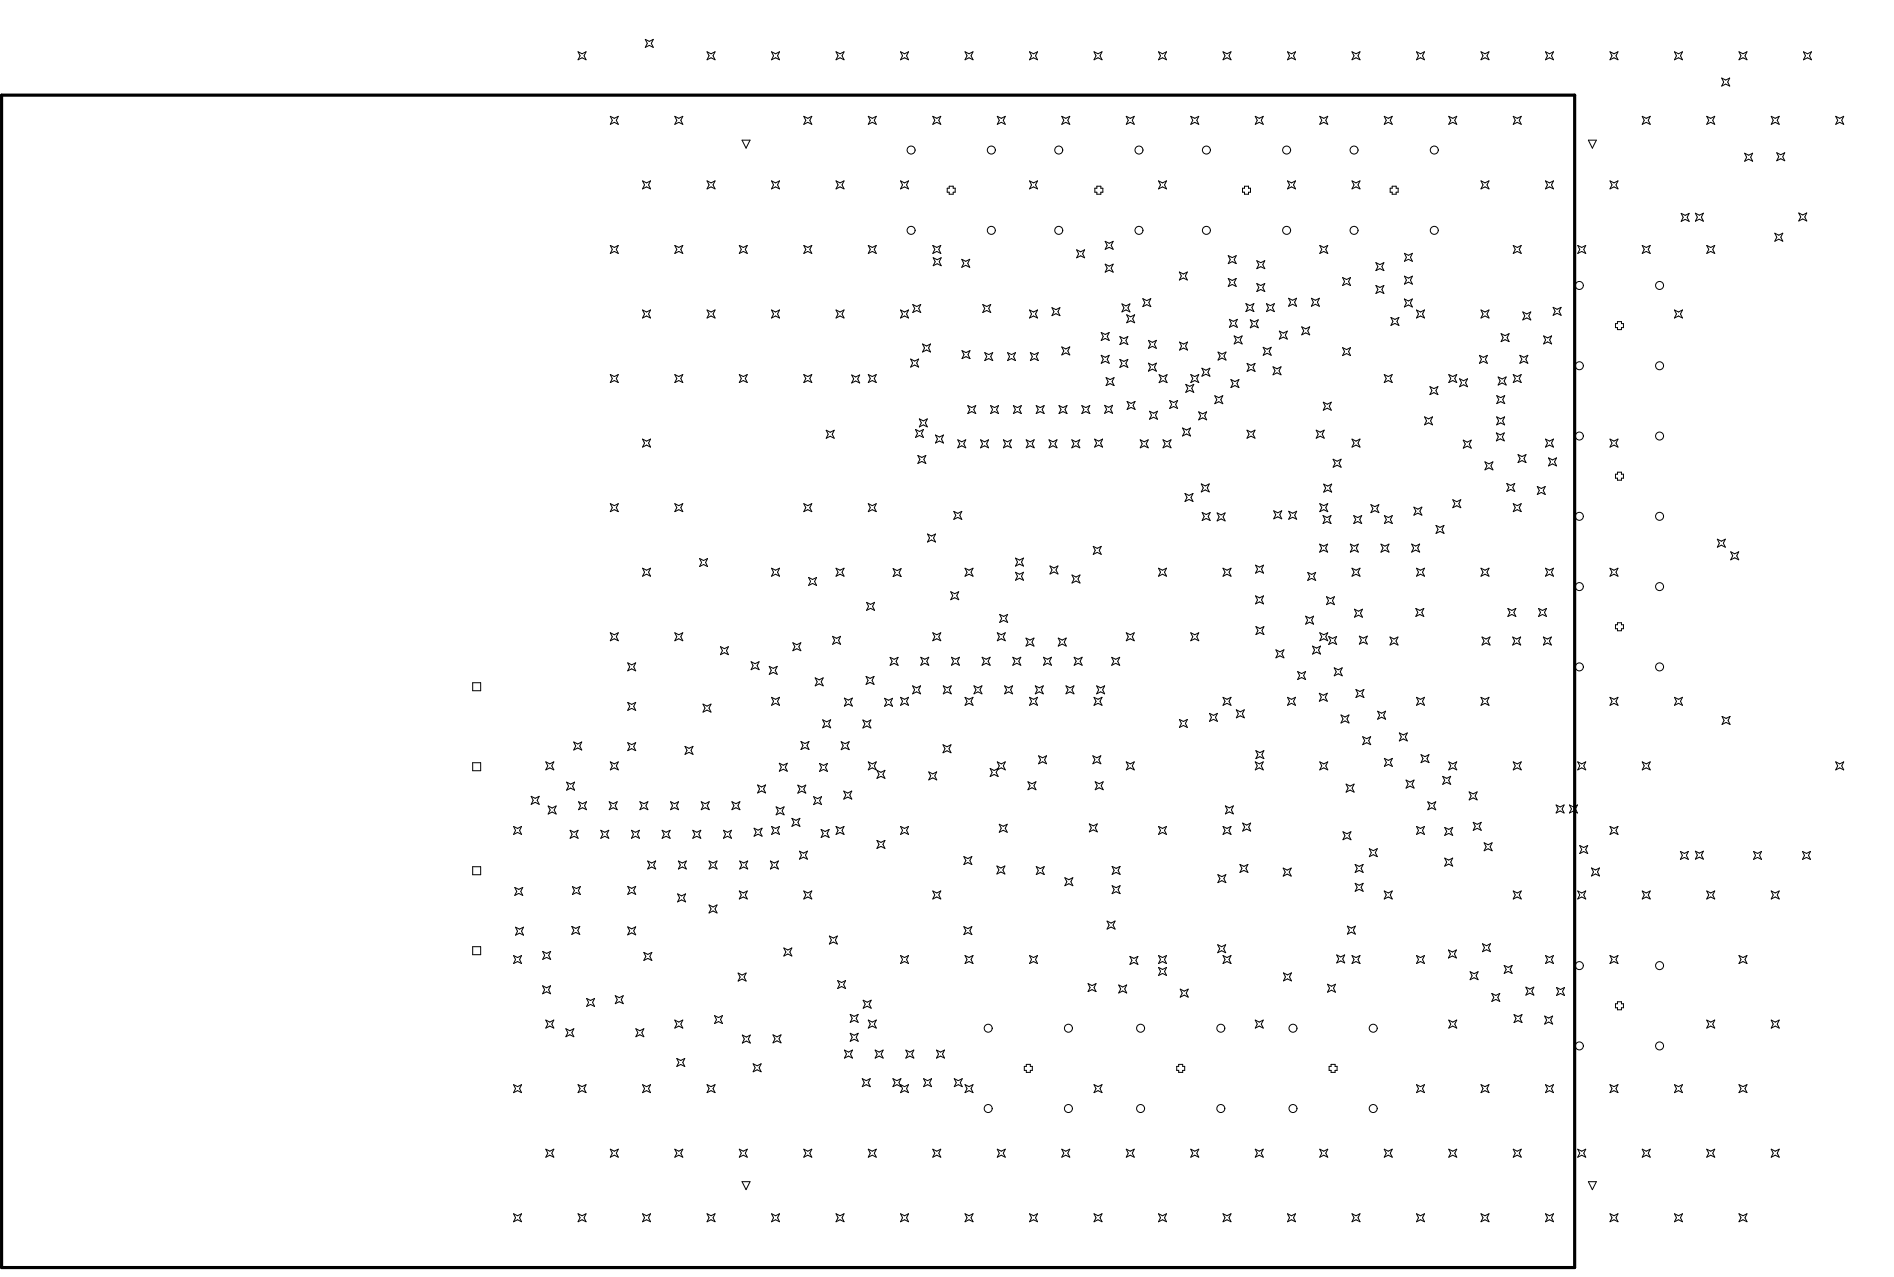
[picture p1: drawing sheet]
<svg xmlns="http://www.w3.org/2000/svg" width="401mm" height="270mm" viewBox="0 0 401 270" stroke-linecap="round" stroke-linejoin="round" font-family="sans-serif">
<g fill="none" stroke="#000" stroke-width=".21">
<path d="M122.3 11l.9 .4 .8-.4-.4 .8 .4 .8-.8-.4-.9 .4 .4-.8zM136.5 8.3l.9 .5 .8-.5-.4 .9 .4 .8-.8-.4-.9 .4 .5-.8zM149.6 11l.9 .4 .8-.4-.4 .8 .4 .8-.8-.4-.9 .4 .4-.8zM163.3 11l.8 .4 .8-.4-.4 .8 .4 .8-.8-.4-.8 .4 .4-.8zM176.9 11l.8 .4 .9-.4-.4 .8 .4 .8-.9-.4-.8 .4 .4-.8zM190.5 11l.9 .4 .8-.4-.4 .8 .4 .8-.8-.4-.9 .4 .5-.8zM204.2 11l.8 .4 .9-.4-.4 .8 .4 .8-.9-.4-.8 .4 .4-.8zM217.8 11l.9 .4 .8-.4-.4 .8 .4 .8-.8-.4-.9 .4 .5-.8zM231.5 11l.8 .4 .9-.4-.4 .8 .4 .8-.9-.4-.8 .4 .4-.8zM245.1 11l.9 .4 .8-.4-.4 .8 .4 .8-.8-.4-.9 .4 .5-.8zM258.8 11l.8 .4 .9-.4-.5 .8 .5 .8-.9-.4-.8 .4 .4-.8zM272.4 11l.9 .4 .8-.4-.4 .8 .4 .8-.8-.4-.9 .4 .5-.8z"/>
<path d="M286.1 11l.8 .4 .9-.4-.5 .8 .5 .8-.9-.4-.8 .4 .4-.8zM299.7 11l.9 .4 .8-.4-.4 .8 .4 .8-.8-.4-.9 .4 .4-.8zM313.4 11l.8 .4 .9-.4-.5 .8 .5 .8-.9-.4-.8 .4 .4-.8zM327 11l.9 .4 .8-.4-.4 .8 .4 .8-.8-.4-.9 .4 .4-.8zM340.7 11l.8 .4 .9-.4-.5 .8 .5 .8-.9-.4-.8 .4 .4-.8zM354.3 11l.9 .4 .8-.4-.4 .8 .4 .8-.8-.4-.9 .4 .4-.8zM364.3 16.5l.8 .4 .9-.4-.4 .9 .4 .8-.9-.4-.8 .4 .4-.8zM368 11l.8 .4 .8-.4-.4 .8 .4 .8-.8-.4-.8 .4 .4-.8zM381.6 11l.8 .4 .9-.4-.4 .8 .4 .8-.9-.4-.8 .4 .4-.8zM129.1 24.6l.9 .4 .8-.4-.4 .9 .4 .8-.8-.4-.9 .4 .5-.8zM136 38.3l.8 .4 .9-.4-.5 .8 .5 .9-.9-.5-.8 .5 .4-.9zM142.8 24.6l.8 .4 .9-.4-.4 .9 .4 .8-.9-.4-.8 .4 .4-.8z"/>
<path d="M149.6 38.3l.9 .4 .8-.4-.4 .8 .4 .9-.8-.5-.9 .5 .4-.9zM157 29.7h1.7l-.8 1.7zM163.3 38.3l.8 .4 .8-.4-.4 .8 .4 .9-.8-.5-.8 .5 .4-.9zM170.1 24.6l.8 .4 .9-.4-.5 .9 .5 .8-.9-.4-.8 .4 .4-.8zM176.9 38.3l.8 .4 .9-.4-.4 .8 .4 .9-.9-.5-.8 .5 .4-.9zM183.7 24.6l.9 .4 .8-.4-.4 .9 .4 .8-.8-.4-.9 .4 .4-.8zM190.5 38.3l.9 .4 .8-.4-.4 .8 .4 .9-.8-.5-.9 .5 .5-.9zM197.4 24.6l.8 .4 .9-.4-.5 .9 .5 .8-.9-.4-.8 .4 .4-.8zM200.8 39.4h.9v.4h.4v.9h-.4v.4h-.9v-.4h-.4v-.9h.4zM211 24.6l.9 .4 .8-.4-.4 .9 .4 .8-.8-.4-.9 .4 .4-.8zM217.8 38.3l.9 .4 .8-.4-.4 .8 .4 .9-.8-.5-.9 .5 .5-.9zM224.7 24.6l.8 .4 .9-.4-.5 .9 .5 .8-.9-.4-.8 .4 .4-.8z"/>
<path d="M232.1 39.4h.8v.4h.5v.9h-.5v.4h-.8v-.4h-.4v-.9h.4zM238.3 24.6l.9 .4 .8-.4-.4 .9 .4 .8-.8-.4-.9 .4 .4-.8zM245.1 38.3l.9 .4 .8-.4-.4 .8 .4 .9-.8-.5-.9 .5 .5-.9zM252 24.6l.8 .4 .8-.4-.4 .9 .4 .8-.8-.4-.8 .4 .4-.8zM263.3 39.4h.9v.4h.4v.9h-.4v.4h-.9v-.4h-.4v-.9h.4zM265.6 24.6l.9 .4 .8-.4-.4 .9 .4 .8-.8-.4-.9 .4 .4-.8zM272.4 38.3l.9 .4 .8-.4-.4 .8 .4 .9-.8-.5-.9 .5 .5-.9zM279.3 24.6l.8 .4 .8-.4-.4 .9 .4 .8-.8-.4-.8 .4 .4-.8zM286.1 38.3l.8 .4 .9-.4-.5 .8 .5 .9-.9-.5-.8 .5 .4-.9zM292.9 24.6l.8 .4 .9-.4-.4 .9 .4 .8-.9-.4-.8 .4 .4-.8zM294.6 39.4h.8v.4h.4v.9h-.4v.4h-.8v-.4h-.5v-.9h.5zM306.5 24.6l.9 .4 .8-.4-.4 .9 .4 .8-.8-.4-.9 .4 .5-.8z"/>
<path d="M313.4 38.3l.8 .4 .9-.4-.5 .8 .5 .9-.9-.5-.8 .5 .4-.9zM320.2 24.6l.8 .4 .9-.4-.4 .9 .4 .8-.9-.4-.8 .4 .4-.8zM327 38.3l.9 .4 .8-.4-.4 .8 .4 .9-.8-.5-.9 .5 .4-.9zM336.1 29.7h1.7l-.9 1.7zM340.7 38.3l.8 .4 .9-.4-.5 .8 .5 .9-.9-.5-.8 .5 .4-.9zM347.5 24.6l.8 .4 .9-.4-.4 .9 .4 .8-.9-.4-.8 .4 .4-.8zM361.1 24.6l.9 .4 .8-.4-.4 .9 .4 .8-.8-.4-.9 .4 .5-.8zM369.2 32.4l.8 .4 .8-.4-.4 .9 .4 .8-.8-.4-.8 .4 .4-.8zM374.8 24.6l.8 .4 .9-.4-.5 .9 .5 .8-.9-.4-.8 .4 .4-.8zM375.9 32.3l.9 .4 .8-.4-.4 .9 .4 .8-.8-.4-.9 .4 .5-.8zM388.4 24.6l.9 .4 .8-.4-.4 .9 .4 .8-.8-.4-.9 .4 .4-.8zM129.1 51.9l.9 .5 .8-.5-.4 .9 .4 .8-.8-.4-.9 .4 .5-.8z"/>
<path d="M142.8 51.9l.8 .5 .9-.5-.4 .9 .4 .8-.9-.4-.8 .4 .4-.8zM156.4 51.9l.9 .5 .8-.5-.4 .9 .4 .8-.8-.4-.9 .4 .5-.8zM170.1 51.9l.8 .5 .9-.5-.5 .9 .5 .8-.9-.4-.8 .4 .4-.8zM183.7 51.9l.9 .5 .8-.5-.4 .9 .4 .8-.8-.4-.9 .4 .4-.8zM197.4 51.9l.8 .5 .9-.5-.5 .9 .5 .8-.9-.4-.8 .4 .4-.8zM197.5 54.5l.8 .5 .8-.5-.4 .9 .4 .8-.8-.4-.8 .4 .4-.8zM203.5 54.9l.8 .4 .9-.4-.4 .8 .4 .9-.9-.5-.8 .5 .4-.9zM227.8 52.9l.9 .4 .8-.4-.4 .8 .4 .9-.8-.5-.9 .5 .4-.9zM233.8 55.9l.9 .4 .8-.4-.4 .8 .4 .9-.8-.4-.9 .4 .5-.9zM233.8 51.1l.9 .4 .8-.4-.4 .8 .4 .9-.8-.5-.9 .5 .5-.9zM249.5 57.6l.9 .4 .8-.4-.4 .8 .4 .9-.8-.5-.9 .5 .5-.9zM259.9 54.1l.8 .4 .9-.4-.4 .8 .4 .9-.9-.4-.8 .4 .4-.9z"/>
<path d="M259.9 58.9l.8 .4 .9-.4-.4 .9 .4 .8-.9-.4-.8 .4 .4-.8zM265.9 55.2l.9 .4 .8-.4-.4 .8 .4 .9-.8-.5-.9 .5 .4-.9zM265.9 60l.9 .4 .8-.4-.4 .8 .4 .9-.8-.4-.9 .4 .4-.9zM279.3 51.9l.8 .5 .8-.5-.4 .9 .4 .8-.8-.4-.8 .4 .4-.8zM284.1 58.7l.8 .5 .9-.5-.5 .9 .5 .8-.9-.4-.8 .4 .4-.8zM291.1 55.6l.9 .4 .8-.4-.4 .8 .4 .9-.8-.5-.9 .5 .5-.9zM297.2 53.6l.8 .4 .9-.4-.5 .9 .5 .8-.9-.4-.8 .4 .4-.8zM297.2 58.4l.8 .5 .9-.5-.5 .9 .5 .8-.9-.4-.8 .4 .4-.8zM320.2 51.9l.8 .5 .9-.5-.4 .9 .4 .8-.9-.4-.8 .4 .4-.8zM333.8 51.9l.9 .5 .8-.5-.4 .9 .4 .8-.8-.4-.9 .4 .5-.8zM347.5 51.9l.8 .5 .9-.5-.4 .9 .4 .8-.9-.4-.8 .4 .4-.8zM355.7 45.2l.9 .4 .8-.4-.4 .8 .4 .8-.8-.4-.9 .4 .4-.8z"/>
<path d="M358.7 45.1l.9 .4 .8-.4-.4 .9 .4 .8-.8-.4-.9 .4 .5-.8zM361.1 51.9l.9 .5 .8-.5-.4 .9 .4 .8-.8-.4-.9 .4 .5-.8zM375.5 49.3l.9 .5 .8-.5-.4 .9 .4 .8-.8-.4-.9 .4 .5-.8zM380.6 45.1l.8 .4 .9-.4-.4 .8 .4 .9-.9-.5-.8 .5 .4-.9zM129.1 79.3l.9 .4 .8-.4-.4 .8 .4 .9-.8-.5-.9 .5 .5-.9zM136 65.6l.8 .4 .9-.4-.5 .8 .5 .9-.9-.4-.8 .4 .4-.9zM142.8 79.3l.8 .4 .9-.4-.4 .8 .4 .9-.9-.5-.8 .5 .4-.9zM149.6 65.6l.9 .4 .8-.4-.4 .8 .4 .9-.8-.4-.9 .4 .4-.9zM156.4 79.3l.9 .4 .8-.4-.4 .8 .4 .9-.8-.5-.9 .5 .5-.9zM163.3 65.6l.8 .4 .8-.4-.4 .8 .4 .9-.8-.4-.8 .4 .4-.9zM170.1 79.3l.8 .4 .9-.4-.5 .8 .5 .9-.9-.5-.8 .5 .4-.9zM176.9 65.6l.8 .4 .9-.4-.4 .8 .4 .9-.9-.4-.8 .4 .4-.9z"/>
<path d="M180.2 79.3l.9 .5 .8-.5-.4 .9 .4 .8-.8-.4-.9 .4 .4-.8zM183.7 79.3l.9 .4 .8-.4-.4 .8 .4 .9-.8-.5-.9 .5 .4-.9zM190.5 65.6l.9 .4 .8-.4-.4 .8 .4 .9-.8-.4-.9 .4 .5-.9zM192.7 76l.8 .4 .9-.4-.4 .8 .4 .9-.9-.4-.8 .4 .4-.9zM193.1 64.4l.9 .5 .8-.5-.4 .9 .4 .8-.8-.4-.9 .4 .4-.8zM195.2 72.8l.9 .4 .8-.4-.4 .8 .4 .9-.8-.4-.9 .4 .4-.9zM203.6 74.2l.8 .4 .8-.4-.4 .8 .4 .9-.8-.4-.8 .4 .4-.9zM207.9 64.4l.9 .5 .8-.5-.4 .9 .4 .8-.8-.4-.9 .4 .5-.8zM208.4 74.6l.8 .4 .9-.4-.5 .9 .5 .8-.9-.4-.8 .4 .4-.8zM213.2 74.6l.8 .4 .9-.4-.4 .9 .4 .8-.9-.4-.8 .4 .4-.8zM217.8 65.6l.9 .4 .8-.4-.4 .8 .4 .9-.8-.4-.9 .4 .5-.9zM218 74.6l.9 .4 .8-.4-.4 .9 .4 .8-.8-.4-.9 .4 .4-.8z"/>
<path d="M222.6 65.1l.8 .4 .9-.4-.4 .9 .4 .8-.9-.4-.8 .4 .4-.8zM224.7 73.4l.8 .4 .9-.4-.5 .9 .5 .8-.9-.4-.8 .4 .4-.8zM233 75.2l.9 .4 .8-.4-.4 .8 .4 .9-.8-.4-.9 .4 .4-.9zM233 70.4l.9 .4 .8-.4-.4 .8 .4 .8-.8-.4-.9 .4 .4-.8zM234 79.9l.9 .4 .8-.4-.4 .9 .4 .8-.8-.4-.9 .4 .5-.8zM237 71.2l.8 .4 .8-.4-.4 .9 .4 .8-.8-.4-.8 .4 .4-.8zM237 76.1l.8 .4 .8-.4-.4 .8 .4 .8-.8-.4-.8 .4 .4-.8zM237.4 64.3l.8 .4 .9-.4-.4 .9 .4 .8-.9-.4-.8 .4 .4-.8zM238.4 66.6l.8 .4 .9-.4-.4 .9 .4 .8-.9-.4-.8 .4 .4-.8zM241.8 63.2l.9 .4 .8-.4-.4 .8 .4 .9-.8-.4-.9 .4 .4-.9zM243 72l.8 .4 .9-.4-.4 .9 .4 .8-.9-.4-.8 .4 .4-.8zM243 76.9l.8 .4 .9-.4-.4 .8 .4 .8-.9-.4-.8 .4 .4-.8z"/>
<path d="M245.3 79.3l.8 .4 .9-.4-.5 .8 .5 .9-.9-.4-.8 .4 .4-.9zM249.6 72.4l.8 .4 .9-.4-.4 .8 .4 .9-.9-.4-.8 .4 .4-.9zM252 79.3l.8 .4 .8-.4-.4 .8 .4 .9-.8-.5-.8 .5 .4-.9zM254.3 77.9l.9 .4 .8-.4-.4 .9 .4 .8-.8-.4-.9 .4 .4-.8zM257.7 74.5l.9 .4 .8-.4-.4 .8 .4 .9-.8-.4-.9 .4 .4-.9zM260.1 67.6l.9 .4 .8-.4-.4 .8 .4 .9-.8-.5-.9 .5 .5-.9zM261.1 71.1l.9 .4 .8-.4-.4 .8 .4 .9-.8-.4-.9 .4 .5-.9zM263.6 64.2l.9 .5 .8-.5-.4 .9 .4 .8-.8-.4-.9 .4 .4-.8zM263.9 76.9l.8 .4 .9-.4-.5 .8 .5 .9-.9-.4-.8 .4 .4-.9zM264.6 67.7l.8 .4 .8-.4-.4 .8 .4 .9-.8-.5-.8 .5 .4-.9zM267.3 73.5l.8 .4 .9-.4-.5 .8 .5 .9-.9-.4-.8 .4 .4-.9zM268 64.3l.8 .4 .9-.4-.5 .8 .5 .8-.9-.4-.8 .4 .4-.8z"/>
<path d="M269.4 77.6l.8 .4 .9-.4-.5 .9 .5 .8-.9-.4-.8 .4 .4-.8zM270.7 70.1l.8 .4 .9-.4-.4 .8 .4 .9-.9-.5-.8 .5 .4-.9zM272.7 63.1l.8 .4 .8-.4-.4 .9 .4 .8-.8-.4-.8 .4 .4-.8zM275.4 69.2l.9 .4 .8-.4-.4 .8 .4 .9-.8-.5-.9 .5 .5-.9zM277.5 63.1l.8 .4 .9-.4-.4 .9 .4 .8-.9-.4-.8 .4 .4-.8zM284.1 73.6l.8 .4 .9-.4-.5 .8 .5 .8-.9-.4-.8 .4 .4-.8zM291.1 60.4l.9 .4 .8-.4-.4 .9 .4 .8-.8-.4-.9 .4 .5-.8zM292.9 79.3l.8 .4 .9-.4-.4 .8 .4 .9-.9-.5-.8 .5 .4-.9zM294.3 67.2l.9 .4 .8-.4-.4 .8 .4 .9-.8-.5-.9 .5 .4-.9zM297.2 63.3l.8 .4 .8-.4-.4 .8 .4 .9-.8-.5-.8 .5 .4-.9zM299.7 65.6l.9 .4 .8-.4-.4 .8 .4 .9-.8-.4-.9 .4 .4-.9zM306.5 79.3l.9 .4 .8-.4-.4 .8 .4 .9-.8-.5-.9 .5 .5-.9z"/>
<path d="M313 75.2l.9 .4 .8-.4-.4 .8 .4 .9-.8-.4-.9 .4 .5-.9zM313.4 65.6l.8 .4 .9-.4-.5 .8 .5 .9-.9-.4-.8 .4 .4-.9zM317 79.8l.8 .4 .9-.4-.4 .8 .4 .9-.9-.5-.8 .5 .4-.9zM317.6 70.6l.9 .4 .8-.4-.4 .8 .4 .9-.8-.4-.9 .4 .4-.9zM320.2 79.3l.8 .4 .9-.4-.4 .8 .4 .9-.9-.5-.8 .5 .4-.9zM321.6 75.2l.8 .4 .9-.4-.4 .8 .4 .9-.9-.4-.8 .4 .4-.9zM322.2 66l.9 .4 .8-.4-.4 .9 .4 .8-.8-.4-.9 .4 .4-.8zM326.6 71.1l.9 .4 .8-.4-.4 .8 .4 .9-.8-.5-.9 .5 .4-.9zM328.6 65l.9 .5 .8-.5-.4 .9 .4 .8-.8-.4-.9 .4 .5-.8zM342.2 68.1h.9v.4h.4v.8h-.4v.5h-.9v-.5h-.4v-.8h.4zM354.3 65.6l.9 .4 .8-.4-.4 .8 .4 .9-.8-.4-.9 .4 .4-.9zM136 92.9l.8 .4 .9-.4-.5 .9 .5 .8-.9-.4-.8 .4 .4-.8z"/>
<path d="M174.8 91l.9 .5 .8-.5-.4 .9 .4 .8-.8-.4-.9 .4 .4-.8zM193.7 90.9l.9 .4 .8-.4-.4 .8 .4 .9-.8-.4-.9 .4 .4-.9zM194.2 96.4l.9 .4 .8-.4-.4 .8 .4 .9-.8-.5-.9 .5 .4-.9zM194.5 88.6l.9 .5 .8-.5-.4 .9 .4 .8-.8-.4-.9 .4 .4-.8zM197.9 92.1l.9 .4 .8-.4-.4 .8 .4 .9-.8-.5-.9 .5 .5-.9zM202.7 93.1l.8 .4 .8-.4-.4 .8 .4 .9-.8-.5-.8 .5 .4-.9zM204.8 85.8l.8 .4 .9-.4-.5 .9 .5 .8-.9-.4-.8 .4 .4-.8zM207.5 93.1l.8 .4 .9-.4-.4 .8 .4 .9-.9-.5-.8 .5 .4-.9zM209.6 85.8l.8 .4 .9-.4-.4 .9 .4 .8-.9-.4-.8 .4 .4-.8zM212.3 93.1l.9 .4 .8-.4-.4 .8 .4 .9-.8-.5-.9 .5 .4-.9zM214.4 85.8l.9 .4 .8-.4-.4 .9 .4 .8-.8-.4-.9 .4 .4-.8zM217.1 93.1l.9 .4 .8-.4-.4 .8 .4 .9-.8-.5-.9 .5 .5-.9z"/>
<path d="M219.3 85.8l.8 .4 .8-.4-.4 .9 .4 .8-.8-.4-.8 .4 .4-.8zM222 93.1l.8 .4 .9-.4-.5 .8 .5 .9-.9-.5-.8 .5 .4-.9zM224.1 85.8l.8 .4 .9-.4-.5 .9 .5 .8-.9-.4-.8 .4 .4-.8zM226.8 93.1l.8 .4 .9-.4-.4 .8 .4 .9-.9-.5-.8 .5 .4-.9zM228.9 85.8l.8 .4 .9-.4-.4 .9 .4 .8-.9-.4-.8 .4 .4-.8zM231.6 92.9l.9 .4 .8-.4-.4 .9 .4 .8-.8-.4-.9 .4 .4-.8zM233.7 85.8l.9 .4 .8-.4-.4 .8 .4 .9-.8-.5-.9 .5 .5-.9zM238.5 84.9l.8 .5 .9-.5-.4 .9 .4 .8-.9-.4-.8 .4 .4-.8zM241.3 93.1l.8 .4 .9-.4-.5 .8 .5 .9-.9-.5-.8 .5 .4-.9zM243.2 87l.9 .4 .8-.4-.4 .9 .4 .8-.8-.4-.9 .4 .5-.8zM246.1 93.1l.8 .4 .9-.4-.4 .8 .4 .9-.9-.5-.8 .5 .4-.9zM247.5 84.7l.8 .5 .9-.5-.4 .9 .4 .8-.9-.4-.8 .4 .4-.8z"/>
<path d="M250.2 90.6l.9 .4 .8-.4-.4 .8 .4 .9-.8-.5-.9 .5 .4-.9zM250.9 81.3l.8 .5 .9-.5-.4 .9 .4 .8-.9-.4-.8 .4 .4-.8zM253.6 87.2l.9 .4 .8-.4-.4 .8 .4 .8-.8-.4-.9 .4 .5-.8zM257 83.7l.9 .5 .8-.5-.4 .9 .4 .8-.8-.4-.9 .4 .5-.8zM260.5 80.3l.8 .4 .8-.4-.4 .9 .4 .8-.8-.4-.8 .4 .4-.8zM263.9 91l.8 .5 .8-.5-.4 .9 .4 .8-.8-.4-.8 .4 .4-.8zM278.5 91l.8 .5 .9-.5-.4 .9 .4 .8-.9-.4-.8 .4 .4-.8zM280 85.1l.8 .4 .9-.4-.4 .9 .4 .8-.9-.4-.8 .4 .4-.8zM282.1 97.2l.8 .4 .9-.4-.5 .8 .5 .9-.9-.5-.8 .5 .4-.9zM286.1 92.9l.8 .4 .9-.4-.5 .9 .5 .8-.9-.4-.8 .4 .4-.8zM301.4 88.2l.9 .4 .8-.4-.4 .9 .4 .8-.8-.4-.9 .4 .5-.8zM302.6 81.8l.8 .4 .8-.4-.4 .9 .4 .8-.8-.4-.8 .4 .4-.8z"/>
<path d="M308.8 80.1l.9 .5 .8-.5-.4 .9 .4 .8-.8-.4-.9 .4 .5-.8zM309.6 93.1l.9 .5 .8-.5-.4 .9 .4 .8-.8-.4-.9 .4 .4-.8zM314.2 97.7l.8 .5 .9-.5-.4 .9 .4 .8-.9-.4-.8 .4 .4-.8zM316.6 91.6l.9 .4 .8-.4-.4 .8 .4 .9-.8-.4-.9 .4 .4-.9zM316.7 88.2l.8 .4 .9-.4-.5 .9 .5 .8-.9-.4-.8 .4 .4-.8zM316.7 83.7l.8 .4 .9-.4-.4 .9 .4 .8-.9-.4-.8 .4 .4-.8zM321.2 96.2l.8 .4 .9-.4-.4 .8 .4 .9-.9-.4-.8 .4 .4-.9zM327 92.9l.9 .4 .8-.4-.4 .9 .4 .8-.8-.4-.9 .4 .4-.8zM327.7 96.9l.8 .4 .8-.4-.4 .8 .4 .9-.8-.4-.8 .4 .4-.9zM340.7 92.9l.8 .4 .9-.4-.5 .9 .5 .8-.9-.4-.8 .4 .4-.8zM342.2 99.9h.9v.4h.4v.9h-.4v.4h-.9v-.4h-.4v-.9h.4zM129.1 106.6l.9 .4 .8-.4-.4 .8 .4 .9-.8-.5-.9 .5 .5-.9z"/>
<path d="M142.8 106.6l.8 .4 .9-.4-.4 .8 .4 .9-.9-.5-.8 .5 .4-.9zM148 118.2l.9 .4 .8-.4-.4 .8 .4 .9-.8-.4-.9 .4 .4-.9zM170.1 106.6l.8 .4 .9-.4-.5 .8 .5 .9-.9-.5-.8 .5 .4-.9zM183.7 106.6l.9 .4 .8-.4-.4 .8 .4 .9-.8-.5-.9 .5 .4-.9zM196.3 113l.8 .4 .8-.4-.4 .8 .4 .9-.8-.4-.8 .4 .4-.9zM201.8 108.2l.9 .4 .8-.4-.4 .9 .4 .8-.8-.4-.9 .4 .4-.8zM214.9 118.1l.8 .4 .9-.4-.5 .8 .5 .9-.9-.4-.8 .4 .4-.9zM222.2 119.8l.8 .4 .9-.4-.5 .8 .5 .9-.9-.5-.8 .5 .4-.9zM231.3 115.6l.9 .4 .8-.4-.4 .9 .4 .8-.8-.4-.9 .4 .4-.8zM250.7 104.4l.9 .4 .8-.4-.4 .9 .4 .8-.8-.4-.9 .4 .5-.8zM254.2 102.4l.8 .4 .9-.4-.5 .8 .5 .9-.9-.4-.8 .4 .4-.9zM254.4 108.5l.8 .4 .9-.4-.5 .8 .5 .8-.9-.4-.8 .4 .4-.8z"/>
<path d="M257.5 108.5l.9 .5 .8-.5-.4 .9 .4 .8-.8-.4-.9 .4 .5-.8zM265.7 119.6l.8 .4 .9-.4-.5 .8 .5 .9-.9-.4-.8 .4 .4-.9zM269.5 108.1l.9 .4 .8-.4-.4 .8 .4 .9-.8-.4-.9 .4 .4-.9zM272.7 108.2l.8 .4 .9-.4-.5 .8 .5 .9-.9-.4-.8 .4 .4-.9zM279.2 115.1l.9 .5 .8-.5-.4 .9 .4 .8-.8-.4-.9 .4 .4-.8zM279.3 106.6l.8 .4 .8-.4-.4 .8 .4 .9-.8-.5-.8 .5 .4-.9zM279.9 109.1l.9 .4 .8-.4-.4 .8 .4 .9-.8-.4-.9 .4 .5-.9zM280.1 102.4l.8 .5 .9-.5-.4 .9 .4 .8-.9-.4-.8 .4 .4-.8zM285.7 115.1l.9 .5 .8-.5-.4 .9 .4 .8-.8-.4-.9 .4 .4-.8zM286.4 109.1l.9 .4 .8-.4-.4 .8 .4 .9-.8-.4-.9 .4 .5-.9zM290.1 106.8l.8 .4 .9-.4-.5 .8 .5 .9-.9-.4-.8 .4 .4-.9zM292.2 115.1l.9 .5 .8-.5-.4 .9 .4 .8-.8-.4-.9 .4 .4-.8z"/>
<path d="M292.9 109.1l.9 .4 .8-.4-.4 .8 .4 .9-.8-.4-.9 .4 .4-.9zM298.7 115.1l.8 .5 .9-.5-.4 .9 .4 .8-.9-.4-.8 .4 .4-.8zM299.2 107.3l.8 .4 .9-.4-.5 .9 .5 .8-.9-.4-.8 .4 .4-.8zM303.8 111.2l.9 .4 .8-.4-.4 .8 .4 .9-.8-.4-.9 .4 .5-.9zM307.4 105.7l.8 .5 .9-.5-.4 .9 .4 .8-.9-.4-.8 .4 .4-.8zM318.8 102.3l.9 .4 .8-.4-.4 .8 .4 .9-.8-.4-.9 .4 .4-.9zM320.2 106.6l.8 .4 .9-.4-.4 .8 .4 .9-.9-.5-.8 .5 .4-.9zM325.3 102.9l.8 .5 .9-.5-.5 .9 .5 .8-.9-.4-.8 .4 .4-.8zM363.4 114.1l.8 .4 .9-.4-.5 .8 .5 .9-.9-.4-.8 .4 .4-.9zM366.2 116.8l.9 .4 .8-.4-.4 .8 .4 .9-.8-.5-.9 .5 .4-.9zM129.1 133.9l.9 .4 .8-.4-.4 .8 .4 .9-.8-.4-.9 .4 .5-.9zM136 120.2l.8 .5 .9-.5-.5 .9 .5 .8-.9-.4-.8 .4 .4-.8z"/>
<path d="M142.8 133.9l.8 .4 .9-.4-.4 .8 .4 .9-.9-.4-.8 .4 .4-.9zM152.4 136.8l.9 .5 .8-.5-.4 .9 .4 .8-.8-.4-.9 .4 .5-.8zM163.3 120.2l.8 .5 .8-.5-.4 .9 .4 .8-.8-.4-.8 .4 .4-.8zM167.8 136l.8 .4 .9-.4-.5 .9 .5 .8-.9-.4-.8 .4 .4-.8zM171.1 122.2l.8 .4 .9-.4-.4 .8 .4 .9-.9-.4-.8 .4 .4-.9zM176.2 134.7l.8 .4 .9-.4-.5 .8 .5 .8-.9-.4-.8 .4 .4-.8zM176.9 120.2l.8 .5 .9-.5-.4 .9 .4 .8-.9-.4-.8 .4 .4-.8zM183.4 127.5l.8 .4 .9-.4-.5 .8 .5 .9-.9-.5-.8 .5 .4-.9zM188.3 139.1l.9 .4 .8-.4-.4 .8 .4 .9-.8-.4-.9 .4 .5-.9zM189 120.3l.8 .4 .9-.4-.5 .9 .5 .8-.9-.4-.8 .4 .4-.8zM194.8 139.1l.9 .4 .8-.4-.4 .8 .4 .9-.8-.4-.9 .4 .5-.9zM197.4 133.9l.8 .4 .9-.4-.5 .8 .5 .9-.9-.4-.8 .4 .4-.9z"/>
<path d="M201.2 125.2l.8 .4 .9-.4-.5 .9 .5 .8-.9-.4-.8 .4 .4-.8zM201.3 139.1l.9 .4 .8-.4-.4 .8 .4 .9-.8-.4-.9 .4 .4-.9zM204.2 120.2l.8 .5 .9-.5-.4 .9 .4 .8-.9-.4-.8 .4 .4-.8zM207.8 139.1l.9 .4 .8-.4-.4 .8 .4 .9-.8-.4-.9 .4 .4-.9zM211 133.9l.9 .4 .8-.4-.4 .8 .4 .9-.8-.4-.9 .4 .4-.9zM211.5 130l.9 .4 .8-.4-.4 .9 .4 .8-.8-.4-.9 .4 .4-.8zM214.3 139.1l.8 .4 .9-.4-.4 .8 .4 .9-.9-.4-.8 .4 .4-.9zM214.9 121.1l.8 .4 .9-.4-.5 .8 .5 .9-.9-.4-.8 .4 .4-.9zM217.1 135l.8 .4 .9-.4-.4 .9 .4 .8-.9-.4-.8 .4 .4-.8zM220.8 139.1l.8 .4 .9-.4-.4 .8 .4 .9-.9-.4-.8 .4 .4-.9zM223.9 135l.9 .4 .8-.4-.4 .9 .4 .8-.8-.4-.9 .4 .4-.8zM226.8 121.7l.9 .4 .8-.4-.4 .8 .4 .9-.8-.4-.9 .4 .5-.9z"/>
<path d="M227.3 139.1l.8 .4 .9-.4-.4 .8 .4 .9-.9-.4-.8 .4 .4-.9zM235.2 139.1l.9 .4 .8-.4-.4 .8 .4 .9-.8-.4-.9 .4 .5-.9zM238.3 133.9l.9 .4 .8-.4-.4 .8 .4 .9-.8-.4-.9 .4 .4-.9zM245.1 120.2l.9 .5 .8-.5-.4 .9 .4 .8-.8-.4-.9 .4 .5-.8zM252 133.9l.8 .4 .8-.4-.4 .8 .4 .9-.8-.4-.8 .4 .4-.9zM258.8 120.2l.8 .5 .9-.5-.5 .9 .5 .8-.9-.4-.8 .4 .4-.8zM265.7 126.1l.8 .4 .9-.4-.5 .8 .5 .9-.9-.4-.8 .4 .4-.9zM265.7 132.6l.9 .4 .8-.4-.4 .8 .4 .9-.8-.4-.9 .4 .5-.9zM270 137.5l.8 .4 .9-.4-.5 .9 .5 .8-.9-.4-.8 .4 .4-.8zM276.3 130.4l.8 .4 .9-.4-.5 .8 .5 .9-.9-.4-.8 .4 .4-.9zM276.7 121.1l.8 .4 .9-.4-.4 .9 .4 .8-.9-.4-.8 .4 .4-.8zM277.7 136.7l.9 .4 .8-.4-.4 .9 .4 .8-.8-.4-.9 .4 .4-.8z"/>
<path d="M279.3 133.9l.8 .4 .8-.4-.4 .8 .4 .9-.8-.4-.8 .4 .4-.9zM280.7 126.3l.8 .4 .9-.4-.5 .8 .5 .9-.9-.5-.8 .5 .4-.9zM281.1 134.7l.9 .4 .8-.4-.4 .8 .4 .9-.8-.4-.9 .4 .5-.9zM286.1 120.2l.8 .5 .9-.5-.5 .9 .5 .8-.9-.4-.8 .4 .4-.8zM286.6 128.9l.8 .4 .9-.4-.4 .9 .4 .8-.9-.4-.8 .4 .4-.8zM287.6 134.6l.9 .4 .8-.4-.4 .9 .4 .8-.8-.4-.9 .4 .4-.8zM294.1 134.8l.9 .4 .8-.4-.4 .8 .4 .9-.8-.4-.9 .4 .4-.9zM299.6 128.8l.8 .4 .9-.4-.5 .8 .5 .8-.9-.4-.8 .4 .4-.8zM299.7 120.2l.9 .5 .8-.5-.4 .9 .4 .8-.8-.4-.9 .4 .4-.8zM313.4 120.2l.8 .5 .9-.5-.5 .9 .5 .8-.9-.4-.8 .4 .4-.8zM313.6 134.8l.8 .4 .9-.4-.4 .8 .4 .9-.9-.4-.8 .4 .4-.9zM319 128.8l.9 .4 .8-.4-.4 .8 .4 .9-.8-.5-.9 .5 .5-.9z"/>
<path d="M320.1 134.8l.8 .4 .9-.4-.5 .8 .5 .9-.9-.4-.8 .4 .4-.9zM325.5 128.8l.9 .4 .8-.4-.4 .8 .4 .9-.8-.5-.9 .5 .5-.9zM326.6 134.8l.8 .4 .9-.4-.5 .8 .5 .9-.9-.4-.8 .4 .4-.9zM327 120.2l.9 .5 .8-.5-.4 .9 .4 .8-.8-.4-.9 .4 .4-.8zM340.7 120.2l.8 .5 .9-.5-.5 .9 .5 .8-.9-.4-.8 .4 .4-.8zM342.2 131.8h.9v.4h.4v.9h-.4v.4h-.9v-.4h-.4v-.9h.4zM100 144.5h1.7v1.7h-1.7zM121.4 157l.8 .4 .9-.4-.4 .9 .4 .8-.9-.4-.8 .4 .4-.8zM132.8 157.2l.9 .4 .8-.4-.4 .8 .4 .8-.8-.4-.9 .4 .4-.8zM132.8 140.3l.9 .4 .8-.4-.4 .8 .4 .9-.8-.5-.9 .5 .4-.9zM132.8 148.6l.9 .5 .8-.5-.4 .9 .4 .8-.8-.4-.9 .4 .4-.8zM144.9 157.9l.9 .5 .8-.5-.4 .9 .4 .8-.8-.4-.9 .4 .5-.8z"/>
<path d="M148.8 149l.8 .4 .8-.4-.4 .8 .4 .9-.8-.4-.8 .4 .4-.9zM158.9 140l.9 .4 .8-.4-.4 .9 .4 .8-.8-.4-.9 .4 .5-.8zM162.8 141l.8 .4 .9-.4-.5 .9 .5 .8-.9-.4-.8 .4 .4-.8zM163.3 147.6l.8 .4 .8-.4-.4 .8 .4 .9-.8-.5-.8 .5 .4-.9zM169.5 156.9l.8 .4 .9-.4-.4 .9 .4 .8-.9-.4-.8 .4 .4-.8zM172.5 143.4l.8 .5 .9-.5-.4 .9 .4 .8-.9-.4-.8 .4 .4-.8zM174.1 152.3l.8 .4 .9-.4-.5 .9 .5 .8-.9-.4-.8 .4 .4-.8zM178 157l.8 .4 .9-.4-.4 .8 .4 .8-.9-.4-.8 .4 .4-.8zM178.7 147.7l.8 .5 .9-.5-.5 .9 .5 .8-.9-.4-.8 .4 .4-.8zM182.6 152.4l.8 .4 .9-.4-.5 .8 .5 .9-.9-.5-.8 .5 .4-.9zM183.3 143.1l.8 .5 .8-.5-.4 .9 .4 .8-.8-.4-.8 .4 .4-.8zM187.2 147.8l.8 .4 .9-.4-.5 .8 .5 .9-.9-.5-.8 .5 .4-.9z"/>
<path d="M190.5 147.6l.9 .4 .8-.4-.4 .8 .4 .9-.8-.5-.9 .5 .5-.9zM193.1 145.1l.8 .5 .9-.5-.4 .9 .4 .8-.9-.4-.8 .4 .4-.8zM199.5 157.6l.9 .4 .8-.4-.4 .8 .4 .9-.8-.4-.9 .4 .5-.9zM199.6 145.1l.8 .5 .9-.5-.4 .9 .4 .8-.9-.4-.8 .4 .4-.8zM204.2 147.6l.8 .4 .9-.4-.4 .8 .4 .9-.9-.5-.8 .5 .4-.9zM206.1 145.1l.8 .5 .9-.5-.5 .9 .5 .8-.9-.4-.8 .4 .4-.8zM212.6 145.1l.8 .5 .9-.5-.5 .9 .5 .8-.9-.4-.8 .4 .4-.8zM217.8 147.6l.9 .4 .8-.4-.4 .8 .4 .9-.8-.5-.9 .5 .5-.9zM219.1 145.1l.8 .5 .9-.5-.5 .9 .5 .8-.9-.4-.8 .4 .4-.8zM219.8 159.9l.8 .5 .8-.5-.4 .9 .4 .8-.8-.4-.8 .4 .4-.8zM225.6 145.1l.8 .5 .8-.5-.4 .9 .4 .8-.8-.4-.8 .4 .4-.8zM231.2 159.9l.9 .5 .8-.5-.4 .9 .4 .8-.8-.4-.9 .4 .5-.8z"/>
<path d="M231.5 147.6l.8 .4 .9-.4-.4 .8 .4 .9-.9-.5-.8 .5 .4-.9zM232 145.1l.9 .5 .8-.5-.4 .9 .4 .8-.8-.4-.9 .4 .5-.8zM249.6 152.2l.8 .5 .8-.5-.4 .9 .4 .8-.8-.4-.8 .4 .4-.8zM255.9 151l.9 .4 .8-.4-.4 .8 .4 .8-.8-.4-.9 .4 .4-.8zM258.8 147.6l.8 .4 .9-.4-.5 .8 .5 .9-.9-.5-.8 .5 .4-.9zM261.6 150.2l.8 .4 .9-.4-.4 .9 .4 .8-.9-.4-.8 .4 .4-.8zM265.7 158.8l.9 .5 .8-.5-.4 .9 .4 .8-.8-.4-.9 .4 .5-.8zM272.4 147.6l.9 .4 .8-.4-.4 .8 .4 .9-.8-.5-.9 .5 .5-.9zM274.6 142.1l.8 .4 .9-.4-.5 .9 .5 .8-.9-.4-.8 .4 .4-.8zM279.2 146.7l.8 .4 .8-.4-.4 .8 .4 .9-.8-.4-.8 .4 .4-.9zM282.3 141.3l.9 .4 .8-.4-.4 .9 .4 .8-.8-.4-.9 .4 .4-.8zM283.7 151.3l.9 .4 .8-.4-.4 .8 .4 .9-.8-.4-.9 .4 .5-.9z"/>
<path d="M286.9 145.9l.9 .4 .8-.4-.4 .9 .4 .8-.8-.4-.9 .4 .4-.8zM288.3 155.9l.9 .4 .8-.4-.4 .8 .4 .9-.8-.4-.9 .4 .5-.9zM291.5 150.5l.8 .4 .9-.4-.4 .8 .4 .9-.9-.4-.8 .4 .4-.9zM296.1 155.1l.8 .4 .9-.4-.4 .8 .4 .9-.9-.4-.8 .4 .4-.9zM299.7 147.6l.9 .4 .8-.4-.4 .8 .4 .9-.8-.5-.9 .5 .4-.9zM300.7 159.7l.8 .4 .9-.4-.5 .8 .5 .9-.9-.4-.8 .4 .4-.9zM313.4 147.6l.8 .4 .9-.4-.5 .8 .5 .9-.9-.5-.8 .5 .4-.9zM340.7 147.6l.8 .4 .9-.4-.5 .8 .5 .9-.9-.5-.8 .5 .4-.9zM354.3 147.6l.9 .4 .8-.4-.4 .8 .4 .9-.8-.5-.9 .5 .4-.9zM364.4 151.6l.8 .4 .9-.4-.5 .8 .5 .9-.9-.4-.8 .4 .4-.9zM100 161.4h1.7v1.7h-1.7zM108.7 174.9l.8 .4 .9-.4-.5 .8 .5 .9-.9-.4-.8 .4 .4-.9z"/>
<path d="M112.4 168.5l.8 .4 .9-.4-.4 .9 .4 .8-.9-.4-.8 .4 .4-.8zM115.5 161.2l.8 .4 .9-.4-.4 .9 .4 .8-.9-.4-.8 .4 .4-.8zM116 170.6l.8 .4 .9-.4-.4 .8 .4 .9-.9-.5-.8 .5 .4-.9zM119.9 165.5l.8 .4 .9-.4-.4 .9 .4 .8-.9-.4-.8 .4 .4-.8zM120.6 175.7l.9 .4 .8-.4-.4 .8 .4 .9-.8-.4-.9 .4 .5-.9zM122.4 169.7l.9 .4 .8-.4-.4 .8 .4 .8-.8-.4-.9 .4 .4-.8zM127.1 175.7l.9 .4 .8-.4-.4 .8 .4 .9-.8-.4-.9 .4 .4-.9zM128.9 169.7l.9 .4 .8-.4-.4 .8 .4 .8-.8-.4-.9 .4 .4-.8zM129.1 161.2l.9 .4 .8-.4-.4 .9 .4 .8-.8-.4-.9 .4 .5-.8zM133.6 175.7l.9 .4 .8-.4-.4 .8 .4 .9-.8-.4-.9 .4 .4-.9zM135.4 169.7l.8 .4 .9-.4-.4 .8 .4 .8-.9-.4-.8 .4 .4-.8zM140.1 175.7l.8 .4 .9-.4-.4 .8 .4 .9-.9-.4-.8 .4 .4-.9z"/>
<path d="M141.9 169.7l.8 .4 .9-.4-.4 .8 .4 .8-.9-.4-.8 .4 .4-.8zM146.6 175.7l.8 .4 .9-.4-.4 .8 .4 .9-.9-.4-.8 .4 .4-.9zM148.4 169.7l.8 .4 .9-.4-.5 .8 .5 .8-.9-.4-.8 .4 .4-.8zM153.1 175.7l.8 .4 .9-.4-.4 .8 .4 .9-.9-.4-.8 .4 .4-.9zM154.9 169.7l.8 .4 .9-.4-.5 .8 .5 .8-.9-.4-.8 .4 .4-.8zM159.6 175.3l.8 .4 .9-.4-.5 .8 .5 .9-.9-.5-.8 .5 .4-.9zM160.3 166.1l.9 .4 .8-.4-.4 .9 .4 .8-.8-.4-.9 .4 .4-.8zM163.3 174.9l.8 .4 .8-.4-.4 .8 .4 .9-.8-.4-.8 .4 .4-.9zM164.2 170.7l.9 .5 .8-.5-.4 .9 .4 .8-.8-.4-.9 .4 .4-.8zM164.9 161.5l.8 .4 .9-.4-.4 .9 .4 .8-.9-.4-.8 .4 .4-.8zM167.6 173.2l.8 .4 .9-.4-.5 .8 .5 .9-.9-.5-.8 .5 .4-.9zM168.8 166.1l.9 .5 .8-.5-.4 .9 .4 .8-.8-.4-.9 .4 .4-.8z"/>
<path d="M172.2 168.6l.8 .4 .8-.4-.4 .8 .4 .9-.8-.5-.8 .5 .4-.9zM173.4 161.5l.8 .5 .9-.5-.4 .9 .4 .8-.9-.4-.8 .4 .4-.8zM173.7 175.5l.9 .4 .8-.4-.4 .9 .4 .8-.8-.4-.9 .4 .5-.8zM176.9 174.9l.8 .4 .9-.4-.4 .8 .4 .9-.9-.4-.8 .4 .4-.9zM178.5 167.4l.9 .4 .8-.4-.4 .9 .4 .8-.8-.4-.9 .4 .5-.8zM183.7 161.2l.9 .4 .8-.4-.4 .9 .4 .8-.8-.4-.9 .4 .4-.8zM185.6 163l.8 .4 .8-.4-.4 .9 .4 .8-.8-.4-.8 .4 .4-.8zM185.6 177.8l.8 .5 .8-.5-.4 .9 .4 .8-.8-.4-.8 .4 .4-.8zM190.5 174.9l.9 .4 .8-.4-.4 .8 .4 .9-.8-.4-.9 .4 .5-.9zM196.5 163.3l.9 .5 .8-.5-.4 .9 .4 .8-.8-.4-.9 .4 .4-.8zM211.2 162.6l-.8 .4-.9-.4 .4 .9-.4 .8 .9-.4 .8 .4-.4-.8 .6-1.4-.4-.9 .9 .4 .8-.4-.4 .9 .4 .8-.8-.4-.9 .4M211.4 174.4l.9 .4 .8-.4-.4 .9 .4 .8-.8-.4-.9 .4 .5-.8z"/>
<path d="M217.5 165.4l.9 .5 .8-.5-.4 .9 .4 .8-.8-.4-.9 .4 .4-.8zM230.5 174.3l.8 .5 .9-.5-.4 .9 .4 .8-.9-.4-.8 .4 .4-.8zM231.7 165.4l.9 .5 .8-.5-.4 .9 .4 .8-.8-.4-.9 .4 .5-.8zM238.3 161.2l.9 .4 .8-.4-.4 .9 .4 .8-.8-.4-.9 .4 .4-.8zM245.1 174.9l.9 .4 .8-.4-.4 .8 .4 .9-.8-.4-.9 .4 .5-.9zM258.8 174.9l.8 .4 .9-.4-.5 .8 .5 .9-.9-.4-.8 .4 .4-.9zM259.3 170.5l.8 .5 .9-.5-.5 .9 .5 .8-.9-.4-.8 .4 .4-.8zM262.9 174.2l.9 .4 .8-.4-.4 .8 .4 .9-.8-.5-.9 .5 .5-.9zM265.6 161.2l.9 .4 .8-.4-.4 .9 .4 .8-.8-.4-.9 .4 .4-.8zM279.3 161.2l.8 .4 .8-.4-.4 .9 .4 .8-.8-.4-.8 .4 .4-.8zM284.2 176l.8 .4 .9-.4-.5 .9 .5 .8-.9-.4-.8 .4 .4-.8zM284.8 165.9l.9 .5 .8-.5-.4 .9 .4 .8-.8-.4-.9 .4 .4-.8z"/>
<path d="M289.7 179.6l.9 .4 .8-.4-.4 .8 .4 .9-.8-.4-.9 .4 .5-.9zM292.9 160.5l.9 .4 .8-.4-.4 .8 .4 .9-.8-.4-.9 .4 .4-.9zM297.5 165.1l.9 .4 .8-.4-.4 .8 .4 .9-.8-.5-.9 .5 .4-.9zM299.7 174.9l.9 .4 .8-.4-.4 .8 .4 .9-.8-.4-.9 .4 .4-.9zM302.1 169.7l.8 .4 .9-.4-.4 .8 .4 .9-.9-.5-.8 .5 .4-.9zM305.3 164.3l.8 .4 .9-.4-.5 .8 .5 .9-.9-.4-.8 .4 .4-.9zM305.7 175.1l.8 .4 .9-.4-.4 .8 .4 .9-.9-.4-.8 .4 .4-.9zM306.5 161.2l.9 .4 .8-.4-.4 .9 .4 .8-.8-.4-.9 .4 .5-.8zM310.9 167.6l.8 .4 .9-.4-.5 .8 .5 .9-.9-.5-.8 .5 .4-.9zM311.7 174l.9 .4 .8-.4-.4 .9 .4 .8-.8-.4-.9 .4 .5-.8zM314 178.3l.9 .5 .8-.5-.4 .9 .4 .8-.8-.4-.9 .4 .5-.8zM320.2 161.2l.8 .4 .9-.4-.4 .9 .4 .8-.9-.4-.8 .4 .4-.8z"/>
<path d="M329.3 170.3l.8 .5 .9-.5-.5 .9 .5 .8-.9-.4-.8 .4 .4-.8zM332.1 170.3l.8 .5 .9-.5-.4 .9 .4 .8-.9-.4-.8 .4 .4-.8zM333.8 161.2l.9 .4 .8-.4-.4 .9 .4 .8-.8-.4-.9 .4 .5-.8zM334.3 178.9l.8 .4 .8-.4-.4 .9 .4 .8-.8-.4-.8 .4 .4-.8zM340.7 174.9l.8 .4 .9-.4-.5 .8 .5 .9-.9-.4-.8 .4 .4-.9zM347.5 161.2l.8 .4 .9-.4-.4 .9 .4 .8-.9-.4-.8 .4 .4-.8zM388.4 161.2l.9 .4 .8-.4-.4 .9 .4 .8-.8-.4-.9 .4 .4-.8zM100 183.4h1.7v1.7h-1.7zM108.9 187.8l.9 .4 .8-.4-.4 .8 .4 .9-.8-.4-.9 .4 .4-.9zM109.1 196.2l.8 .4 .9-.4-.4 .8 .4 .9-.9-.4-.8 .4 .4-.9zM121 196l.8 .5 .9-.5-.4 .9 .4 .8-.9-.4-.8 .4 .4-.8zM121.1 187.6l.9 .4 .8-.4-.4 .9 .4 .8-.8-.4-.9 .4 .4-.8z"/>
<path d="M132.8 187.6l.9 .4 .8-.4-.4 .8 .4 .9-.8-.5-.9 .5 .4-.9zM132.8 196.1l.9 .5 .8-.5-.4 .9 .4 .8-.8-.4-.9 .4 .4-.8zM137 182.2l.9 .4 .8-.4-.4 .8 .4 .9-.8-.4-.9 .4 .5-.9zM143.4 189.2l.8 .4 .9-.4-.5 .8 .5 .8-.9-.4-.8 .4 .4-.8zM143.5 182.2l.9 .4 .8-.4-.4 .8 .4 .9-.8-.4-.9 .4 .5-.9zM150 191.5l.9 .4 .8-.4-.4 .8 .4 .9-.8-.4-.9 .4 .5-.9zM150 182.2l.9 .4 .8-.4-.4 .8 .4 .9-.8-.4-.9 .4 .5-.9zM156.4 188.5l.9 .5 .8-.5-.4 .9 .4 .8-.8-.4-.9 .4 .5-.8zM156.5 182.2l.9 .4 .8-.4-.4 .8 .4 .9-.8-.4-.9 .4 .4-.9zM163 182.2l.9 .4 .8-.4-.4 .8 .4 .9-.8-.4-.9 .4 .4-.9zM169.2 180.1l.8 .4 .8-.4-.4 .9 .4 .8-.8-.4-.8 .4 .4-.8zM170.1 188.5l.8 .5 .9-.5-.5 .9 .5 .8-.9-.4-.8 .4 .4-.8z"/>
<path d="M175.5 198.1l.8 .4 .9-.4-.4 .8 .4 .9-.9-.4-.8 .4 .4-.9zM197.4 188.5l.8 .5 .9-.5-.5 .9 .5 .8-.9-.4-.8 .4 .4-.8zM203.9 181.3l.9 .4 .8-.4-.4 .8 .4 .8-.8-.4-.9 .4 .5-.8zM203.9 196.1l.9 .4 .8-.4-.4 .8 .4 .9-.8-.4-.9 .4 .5-.9zM210.9 183.3l.9 .4 .8-.4-.4 .8 .4 .8-.8-.4-.9 .4 .5-.8zM219.3 183.4l.8 .4 .9-.4-.5 .8 .5 .9-.9-.5-.8 .5 .4-.9zM225.3 185.7l.9 .5 .8-.5-.4 .9 .4 .8-.8-.4-.9 .4 .4-.8zM234.2 194.9l.9 .4 .8-.4-.4 .9 .4 .8-.8-.4-.9 .4 .5-.8zM235.3 183.3l.9 .5 .8-.5-.4 .9 .4 .8-.8-.4-.9 .4 .4-.8zM235.3 187.4l.9 .4 .8-.4-.4 .9 .4 .8-.8-.4-.9 .4 .4-.8zM257.7 199.9l.8 .4 .8-.4-.4 .9 .4 .8-.8-.4-.8 .4 .4-.8zM257.7 185.1l.8 .4 .9-.4-.4 .8 .4 .9-.9-.4-.8 .4 .4-.9z"/>
<path d="M262.4 182.9l.8 .4 .9-.4-.5 .9 .5 .8-.9-.4-.8 .4 .4-.8zM271.5 183.7l.9 .4 .8-.4-.4 .8 .4 .9-.8-.4-.9 .4 .4-.9zM285.1 196l.8 .4 .9-.4-.4 .8 .4 .9-.9-.4-.8 .4 .4-.9zM286.7 182.9l.9 .4 .8-.4-.4 .9 .4 .8-.8-.4-.9 .4 .5-.8zM286.7 186.9l.9 .4 .8-.4-.4 .9 .4 .8-.8-.4-.9 .4 .5-.8zM292.9 188.5l.8 .5 .9-.5-.4 .9 .4 .8-.9-.4-.8 .4 .4-.8zM305.7 181.6l.8 .4 .9-.4-.4 .8 .4 .9-.9-.4-.8 .4 .4-.9zM313.7 199.7l.8 .4 .9-.4-.5 .8 .5 .9-.9-.4-.8 .4 .4-.9zM320.2 188.5l.8 .5 .9-.5-.4 .9 .4 .8-.9-.4-.8 .4 .4-.8zM333.8 188.5l.9 .5 .8-.5-.4 .9 .4 .8-.8-.4-.9 .4 .5-.8zM336.8 183.7l.8 .4 .8-.4-.4 .8 .4 .9-.8-.5-.8 .5 .4-.9zM347.5 188.5l.8 .5 .9-.5-.4 .9 .4 .8-.9-.4-.8 .4 .4-.8z"/>
<path d="M355.6 180.2l.8 .4 .8-.4-.4 .8 .4 .9-.8-.5-.8 .5 .4-.9zM358.7 180.1l.9 .4 .8-.4-.4 .9 .4 .8-.8-.4-.9 .4 .5-.8zM361.1 188.5l.9 .5 .8-.5-.4 .9 .4 .8-.8-.4-.9 .4 .5-.8zM371 180.2l.9 .4 .8-.4-.4 .8 .4 .9-.8-.5-.9 .5 .5-.9zM374.8 188.5l.8 .5 .9-.5-.5 .9 .5 .8-.9-.4-.8 .4 .4-.8zM381.4 180.2l.8 .4 .9-.4-.4 .8 .4 .9-.9-.5-.8 .5 .4-.9zM100 200.3h1.7v1.7h-1.7zM108.7 202.2l.8 .4 .9-.4-.5 .8 .5 .9-.9-.4-.8 .4 .4-.9zM114.8 208.6l.9 .4 .8-.4-.4 .8 .4 .9-.8-.4-.9 .4 .4-.9zM114.8 201.3l.9 .5 .8-.5-.4 .9 .4 .8-.8-.4-.9 .4 .4-.8zM115.5 215.9l.8 .4 .9-.4-.4 .8 .4 .9-.9-.5-.8 .5 .4-.9zM119.7 217.7l.9 .4 .8-.4-.4 .8 .4 .9-.8-.4-.9 .4 .5-.9z"/>
<path d="M124.1 211.3l.9 .4 .8-.4-.4 .8 .4 .9-.8-.4-.9 .4 .4-.9zM130.2 210.7l.8 .4 .9-.4-.4 .8 .4 .9-.9-.4-.8 .4 .4-.9zM134.5 217.7l.9 .4 .8-.4-.4 .8 .4 .9-.8-.4-.9 .4 .5-.9zM136.2 201.5l.9 .5 .8-.5-.4 .9 .4 .8-.8-.4-.9 .4 .5-.8zM142.8 215.9l.8 .4 .9-.4-.4 .8 .4 .9-.9-.5-.8 .5 .4-.9zM151.2 214.9l.8 .4 .9-.4-.4 .9 .4 .8-.9-.4-.8 .4 .4-.8zM156.2 205.9l.8 .4 .9-.4-.5 .9 .5 .8-.9-.4-.8 .4 .4-.8zM157.1 219l.8 .5 .9-.5-.5 .9 .5 .8-.9-.4-.8 .4 .4-.8zM163.6 219l.8 .4 .9-.4-.5 .8 .5 .9-.9-.4-.8 .4 .4-.9zM165.9 200.6l.8 .4 .8-.4-.4 .9 .4 .8-.8-.4-.8 .4 .4-.8zM177.2 207.5l.9 .4 .8-.4-.4 .8 .4 .9-.8-.4-.9 .4 .5-.9zM179.9 214.7l.8 .4 .9-.4-.4 .8 .4 .8-.9-.4-.8 .4 .4-.8z"/>
<path d="M179.9 218.7l.8 .4 .9-.4-.4 .8 .4 .8-.9-.4-.8 .4 .4-.8zM182.6 211.7l.9 .4 .8-.4-.4 .8 .4 .9-.8-.5-.9 .5 .5-.9zM183.7 215.9l.9 .4 .8-.4-.4 .8 .4 .9-.8-.5-.9 .5 .4-.9zM190.5 202.2l.9 .4 .8-.4-.4 .8 .4 .9-.8-.4-.9 .4 .5-.9zM204.2 202.2l.8 .4 .9-.4-.4 .8 .4 .9-.9-.4-.8 .4 .4-.9zM217.8 202.2l.9 .4 .8-.4-.4 .8 .4 .9-.8-.4-.9 .4 .5-.9zM230.2 208.1l.9 .5 .8-.5-.4 .9 .4 .8-.8-.4-.9 .4 .4-.8zM236.7 208.4l.9 .5 .8-.5-.4 .9 .4 .8-.8-.4-.9 .4 .4-.8zM239.1 202.4l.8 .4 .9-.4-.5 .8 .5 .9-.9-.4-.8 .4 .4-.9zM245.1 202.2l.9 .4 .8-.4-.4 .8 .4 .9-.8-.4-.9 .4 .5-.9zM245.1 204.7l.9 .4 .8-.4-.4 .9 .4 .8-.8-.4-.9 .4 .5-.8zM249.7 209.3l.9 .4 .8-.4-.4 .9 .4 .8-.8-.4-.9 .4 .5-.8z"/>
<path d="M258.8 202.2l.8 .4 .9-.4-.5 .8 .5 .9-.9-.4-.8 .4 .4-.9zM265.6 215.9l.9 .4 .8-.4-.4 .8 .4 .9-.8-.5-.9 .5 .4-.9zM271.6 205.9l.8 .4 .9-.4-.5 .8 .5 .9-.9-.5-.8 .5 .4-.9zM280.9 208.3l.8 .4 .9-.4-.4 .8 .4 .9-.9-.5-.8 .5 .4-.9zM282.8 202.1l.9 .4 .8-.4-.4 .8 .4 .9-.8-.5-.9 .5 .5-.9zM286.1 202.2l.8 .4 .9-.4-.5 .8 .5 .9-.9-.4-.8 .4 .4-.9zM299.7 202.2l.9 .4 .8-.4-.4 .8 .4 .9-.8-.4-.9 .4 .4-.9zM306.5 201l.8 .5 .9-.5-.5 .9 .5 .8-.9-.4-.8 .4 .4-.8zM306.5 215.9l.9 .4 .8-.4-.4 .8 .4 .9-.8-.5-.9 .5 .5-.9zM311.1 205.6l.8 .5 .9-.5-.5 .9 .5 .8-.9-.4-.8 .4 .4-.8zM315.7 210.2l.8 .4 .8-.4-.4 .9 .4 .8-.8-.4-.8 .4 .4-.8zM318.3 204.3l.8 .4 .9-.4-.5 .8 .5 .9-.9-.4-.8 .4 .4-.9z"/>
<path d="M320.4 214.7l.8 .4 .8-.4-.4 .8 .4 .9-.8-.4-.8 .4 .4-.9zM322.9 208.9l.8 .4 .9-.4-.5 .8 .5 .9-.9-.4-.8 .4 .4-.9zM326.8 215l.9 .4 .8-.4-.4 .9 .4 .8-.8-.4-.9 .4 .5-.8zM327 202.2l.9 .4 .8-.4-.4 .8 .4 .9-.8-.4-.9 .4 .4-.9zM329.4 209l.8 .4 .8-.4-.4 .8 .4 .9-.8-.5-.8 .5 .4-.9zM340.7 202.2l.8 .4 .9-.4-.5 .8 .5 .9-.9-.4-.8 .4 .4-.9zM342.2 212h.9v.4h.4v.9h-.4v.4h-.9v-.4h-.4v-.9h.4zM361.1 215.9l.9 .4 .8-.4-.4 .8 .4 .9-.8-.5-.9 .5 .5-.9zM368 202.2l.8 .4 .8-.4-.4 .8 .4 .9-.8-.4-.8 .4 .4-.9zM374.8 215.9l.8 .4 .9-.4-.5 .8 .5 .9-.9-.5-.8 .5 .4-.9zM108.7 229.5l.8 .4 .9-.4-.5 .9 .5 .8-.9-.4-.8 .4 .4-.8zM122.3 229.5l.9 .4 .8-.4-.4 .9 .4 .8-.8-.4-.9 .4 .4-.8z"/>
<path d="M136 229.5l.8 .4 .9-.4-.5 .9 .5 .8-.9-.4-.8 .4 .4-.8zM143.2 224l.8 .4 .9-.4-.4 .8 .4 .9-.9-.4-.8 .4 .4-.9zM149.6 229.5l.9 .4 .8-.4-.4 .9 .4 .8-.8-.4-.9 .4 .4-.8zM159.4 225.1l.8 .4 .9-.4-.5 .9 .5 .8-.9-.4-.8 .4 .4-.8zM178.7 222.2l.8 .4 .9-.4-.4 .9 .4 .8-.9-.4-.8 .4 .4-.8zM182.4 228.3l.9 .4 .8-.4-.4 .8 .4 .9-.8-.5-.9 .5 .5-.9zM185.2 222.2l.8 .4 .9-.4-.5 .9 .5 .8-.9-.4-.8 .4 .4-.8zM188.9 228.3l.9 .4 .8-.4-.4 .8 .4 .9-.8-.5-.9 .5 .5-.9zM190.5 229.5l.9 .4 .8-.4-.4 .9 .4 .8-.8-.4-.9 .4 .5-.8zM191.7 222.2l.8 .4 .9-.4-.5 .9 .5 .8-.9-.4-.8 .4 .4-.8zM195.4 228.3l.9 .4 .8-.4-.4 .8 .4 .9-.8-.5-.9 .5 .5-.9zM198.2 222.2l.8 .4 .8-.4-.4 .9 .4 .8-.8-.4-.8 .4 .4-.8z"/>
<path d="M201.9 228.3l.9 .4 .8-.4-.4 .8 .4 .9-.8-.5-.9 .5 .4-.9zM204.2 229.5l.8 .4 .9-.4-.4 .9 .4 .8-.9-.4-.8 .4 .4-.8zM217.2 225.2h.8v.5h.4v.8h-.4v.4h-.8v-.4h-.5v-.8h.5zM231.5 229.5l.8 .4 .9-.4-.4 .9 .4 .8-.9-.4-.8 .4 .4-.8zM249.4 225.2h.9v.5h.4v.8h-.4v.4h-.9v-.4h-.4v-.8h.4zM281.6 225.2h.9v.5h.4v.8h-.4v.4h-.9v-.4h-.4v-.8h.4zM299.7 229.5l.9 .4 .8-.4-.4 .9 .4 .8-.8-.4-.9 .4 .4-.8zM313.4 229.5l.8 .4 .9-.4-.5 .9 .5 .8-.9-.4-.8 .4 .4-.8zM327 229.5l.9 .4 .8-.4-.4 .9 .4 .8-.8-.4-.9 .4 .4-.8zM340.7 229.5l.8 .4 .9-.4-.5 .9 .5 .8-.9-.4-.8 .4 .4-.8zM354.3 229.5l.9 .4 .8-.4-.4 .9 .4 .8-.8-.4-.9 .4 .4-.8zM368 229.5l.8 .4 .8-.4-.4 .9 .4 .8-.8-.4-.8 .4 .4-.8z"/>
<path d="M108.7 256.8l.8 .5 .9-.5-.5 .9 .5 .8-.9-.4-.8 .4 .4-.8zM115.5 243.2l.8 .4 .9-.4-.4 .8 .4 .9-.9-.4-.8 .4 .4-.9zM122.3 256.8l.9 .5 .8-.5-.4 .9 .4 .8-.8-.4-.9 .4 .4-.8zM129.1 243.2l.9 .4 .8-.4-.4 .8 .4 .9-.8-.4-.9 .4 .5-.9zM136 256.8l.8 .5 .9-.5-.5 .9 .5 .8-.9-.4-.8 .4 .4-.8zM142.8 243.2l.8 .4 .9-.4-.4 .8 .4 .9-.9-.4-.8 .4 .4-.9zM149.6 256.8l.9 .5 .8-.5-.4 .9 .4 .8-.8-.4-.9 .4 .4-.8zM156.4 243.2l.9 .4 .8-.4-.4 .8 .4 .9-.8-.4-.9 .4 .5-.9zM157 250.1h1.7l-.8 1.6zM163.3 256.8l.8 .5 .8-.5-.4 .9 .4 .8-.8-.4-.8 .4 .4-.8zM170.1 243.2l.8 .4 .9-.4-.5 .8 .5 .9-.9-.4-.8 .4 .4-.9zM176.9 256.8l.8 .5 .9-.5-.4 .9 .4 .8-.9-.4-.8 .4 .4-.8z"/>
<path d="M183.7 243.2l.9 .4 .8-.4-.4 .8 .4 .9-.8-.4-.9 .4 .4-.9zM190.5 256.8l.9 .5 .8-.5-.4 .9 .4 .8-.8-.4-.9 .4 .5-.8zM197.4 243.2l.8 .4 .9-.4-.5 .8 .5 .9-.9-.4-.8 .4 .4-.9zM204.2 256.8l.8 .5 .9-.5-.4 .9 .4 .8-.9-.4-.8 .4 .4-.8zM211 243.2l.9 .4 .8-.4-.4 .8 .4 .9-.8-.4-.9 .4 .4-.9zM217.8 256.8l.9 .5 .8-.5-.4 .9 .4 .8-.8-.4-.9 .4 .5-.8zM224.7 243.2l.8 .4 .9-.4-.5 .8 .5 .9-.9-.4-.8 .4 .4-.9zM231.5 256.8l.8 .5 .9-.5-.4 .9 .4 .8-.9-.4-.8 .4 .4-.8zM238.3 243.2l.9 .4 .8-.4-.4 .8 .4 .9-.8-.4-.9 .4 .4-.9zM245.1 256.8l.9 .5 .8-.5-.4 .9 .4 .8-.8-.4-.9 .4 .5-.8zM252 243.2l.8 .4 .8-.4-.4 .8 .4 .9-.8-.4-.8 .4 .4-.9zM258.8 256.8l.8 .5 .9-.5-.5 .9 .5 .8-.9-.4-.8 .4 .4-.8z"/>
<path d="M265.6 243.2l.9 .4 .8-.4-.4 .8 .4 .9-.8-.4-.9 .4 .4-.9zM272.4 256.8l.9 .5 .8-.5-.4 .9 .4 .8-.8-.4-.9 .4 .5-.8zM279.3 243.2l.8 .4 .8-.4-.4 .8 .4 .9-.8-.4-.8 .4 .4-.9zM286.1 256.8l.8 .5 .9-.5-.5 .9 .5 .8-.9-.4-.8 .4 .4-.8zM292.9 243.2l.8 .4 .9-.4-.4 .8 .4 .9-.9-.4-.8 .4 .4-.9zM299.7 256.8l.9 .5 .8-.5-.4 .9 .4 .8-.8-.4-.9 .4 .4-.8zM306.5 243.2l.9 .4 .8-.4-.4 .8 .4 .9-.8-.4-.9 .4 .5-.9zM313.4 256.8l.8 .5 .9-.5-.5 .9 .5 .8-.9-.4-.8 .4 .4-.8zM320.2 243.2l.8 .4 .9-.4-.4 .8 .4 .9-.9-.4-.8 .4 .4-.9zM327 256.8l.9 .5 .8-.5-.4 .9 .4 .8-.8-.4-.9 .4 .4-.8zM333.8 243.2l.9 .4 .8-.4-.4 .8 .4 .9-.8-.4-.9 .4 .5-.9zM336.1 250.1h1.7l-.9 1.6z"/>
<path d="M340.7 256.8l.8 .5 .9-.5-.5 .9 .5 .8-.9-.4-.8 .4 .4-.8zM347.5 243.2l.8 .4 .9-.4-.4 .8 .4 .9-.9-.4-.8 .4 .4-.9zM354.3 256.8l.9 .5 .8-.5-.4 .9 .4 .8-.8-.4-.9 .4 .4-.8zM361.1 243.2l.9 .4 .8-.4-.4 .8 .4 .9-.8-.4-.9 .4 .5-.9zM368 256.8l.8 .5 .8-.5-.4 .9 .4 .8-.8-.4-.8 .4 .4-.8zM374.8 243.2l.8 .4 .9-.4-.5 .8 .5 .9-.9-.4-.8 .4 .4-.9z"/>
<circle cx="192.8" cy="31.8" r=".85"/>
<circle cx="209.8" cy="31.8" r=".85"/>
<circle cx="224" cy="31.8" r=".85"/>
<circle cx="241" cy="31.8" r=".85"/>
<circle cx="255.3" cy="31.8" r=".85"/>
<circle cx="272.2" cy="31.8" r=".85"/>
<circle cx="286.5" cy="31.8" r=".85"/>
<circle cx="303.5" cy="31.8" r=".85"/>
<circle cx="192.8" cy="48.7" r=".85"/>
<circle cx="209.8" cy="48.7" r=".85"/>
<circle cx="224" cy="48.7" r=".85"/>
<circle cx="241" cy="48.7" r=".85"/>
<circle cx="255.3" cy="48.7" r=".85"/>
<circle cx="272.2" cy="48.7" r=".85"/>
<circle cx="286.5" cy="48.7" r=".85"/>
<circle cx="303.5" cy="48.7" r=".85"/>
<circle cx="334.2" cy="60.4" r=".85"/>
<circle cx="334.2" cy="77.4" r=".85"/>
<circle cx="351.2" cy="60.4" r=".85"/>
<circle cx="351.2" cy="77.4" r=".85"/>
<circle cx="334.2" cy="92.3" r=".85"/>
<circle cx="351.2" cy="92.3" r=".85"/>
<circle cx="334.2" cy="109.3" r=".85"/>
<circle cx="351.2" cy="109.3" r=".85"/>
<circle cx="334.2" cy="124.1" r=".85"/>
<circle cx="351.2" cy="124.1" r=".85"/>
<circle cx="334.2" cy="141.1" r=".85"/>
<circle cx="351.2" cy="141.1" r=".85"/>
<circle cx="209.1" cy="217.6" r=".85"/>
<circle cx="226.1" cy="217.6" r=".85"/>
<circle cx="241.3" cy="217.6" r=".85"/>
<circle cx="258.3" cy="217.6" r=".85"/>
<circle cx="273.6" cy="217.6" r=".85"/>
<circle cx="290.6" cy="217.6" r=".85"/>
<circle cx="334.2" cy="204.3" r=".85"/>
<circle cx="351.2" cy="204.3" r=".85"/>
<circle cx="209.1" cy="234.6" r=".85"/>
<circle cx="226.1" cy="234.6" r=".85"/>
<circle cx="241.3" cy="234.6" r=".85"/>
<circle cx="258.3" cy="234.6" r=".85"/>
<circle cx="273.6" cy="234.6" r=".85"/>
<circle cx="290.6" cy="234.6" r=".85"/>
<circle cx="334.2" cy="221.3" r=".85"/>
<circle cx="351.2" cy="221.3" r=".85"/>
</g>
<path d="M.3 20.1h332.9v248.1h-332.9z" fill="none" stroke="#000" stroke-width=".67"/>
</svg>
